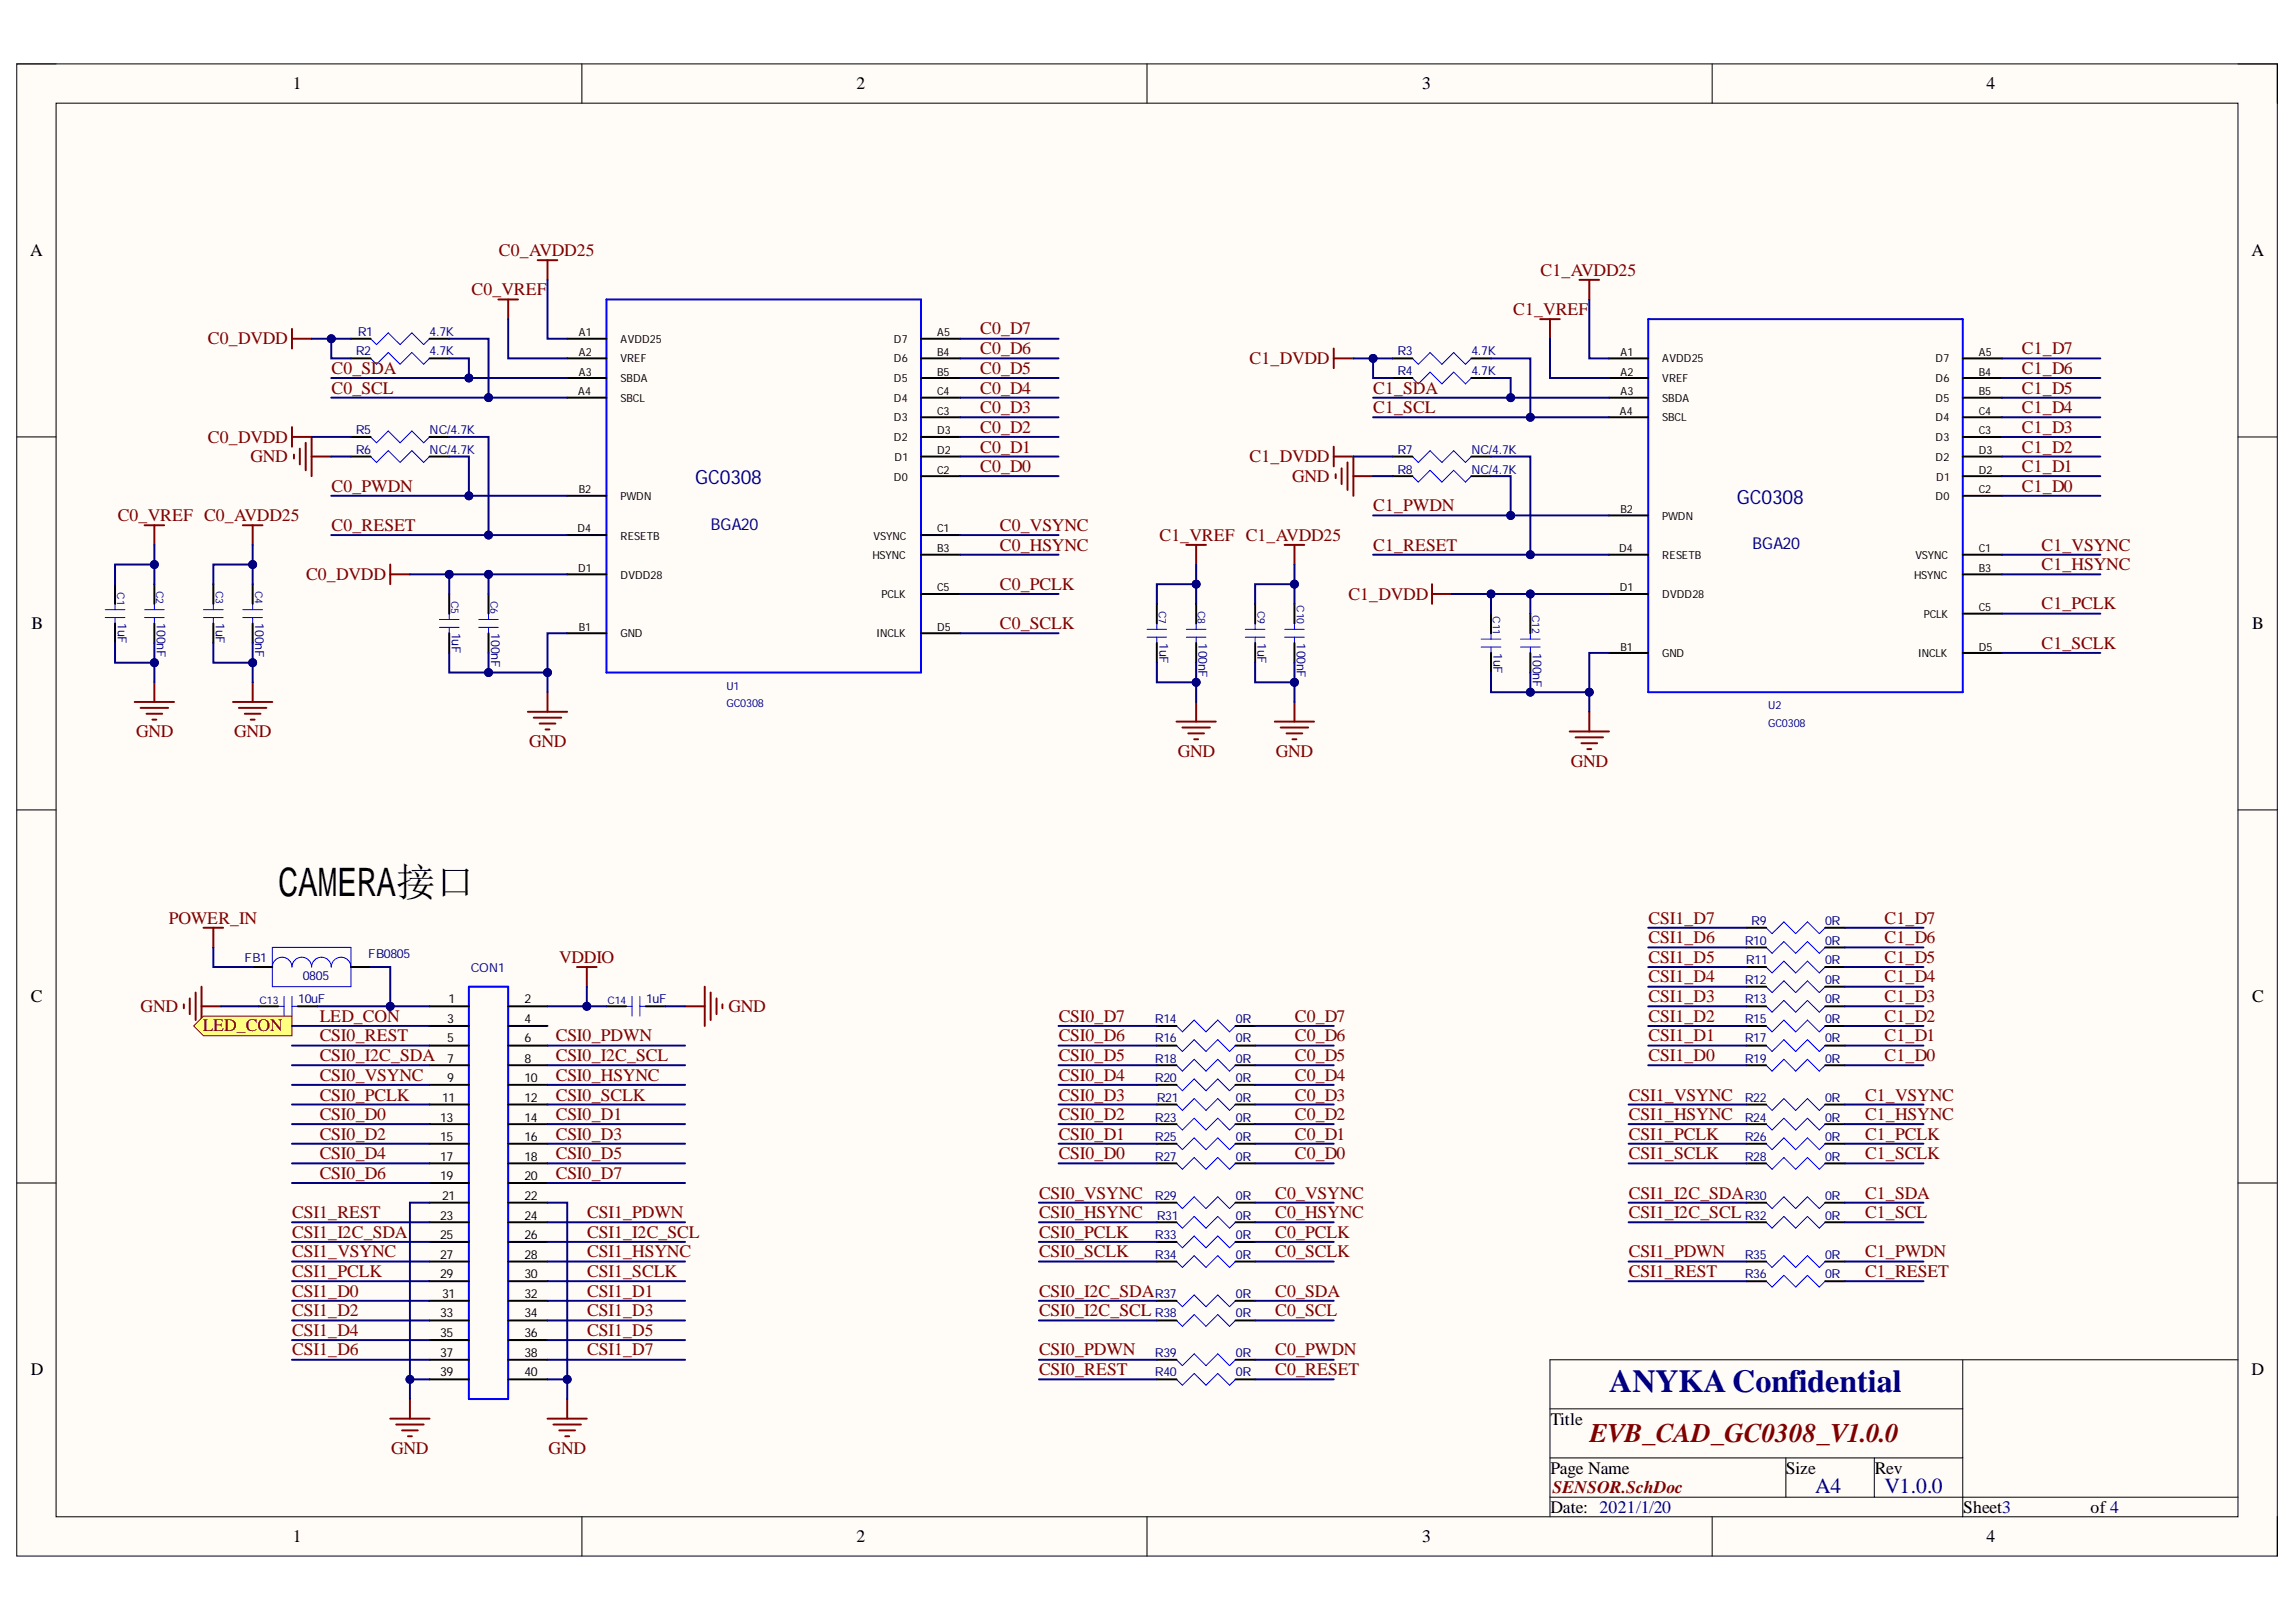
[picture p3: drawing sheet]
<svg xmlns="http://www.w3.org/2000/svg" width="297mm" height="210mm" viewBox="0 0 297 210" stroke-linecap="round" stroke-linejoin="round" font-family="sans-serif">
<defs><g id="words">
<text font-size="5.1" x="36" y="116">CAMERA接口</text>
<text font-size="4.1" fill="#000080" x="208.2" y="180.1">ANYKA Confidential</text>
<text font-size="3.5" fill="#800000" x="205.7" y="186.6">EVB_CAD_GC0308_V1.0.0</text>
<g font-size="2.8" fill="#000080">
<text x="234.9" y="193.1">A4</text>
<text x="243.8" y="193.1">V1.0.0</text>
</g>
<g font-size="2.5" fill="#000080">
<text x="89.9" y="62.6">GC0308</text>
<text x="224.7" y="65.2">GC0308</text>
</g>
<g font-size="2.3">
<text x="37.9" y="11.6">1</text>
<text x="110.8" y="11.6">2</text>
<text x="184" y="11.6">3</text>
<text x="257" y="11.6">4</text>
<text x="3.9" y="33.1">A</text>
<text x="291.3" y="33.1">A</text>
<text x="4.1" y="81.4">B</text>
<text x="291.4" y="81.4">B</text>
<text x="4" y="129.7">C</text>
<text x="291.4" y="129.7">C</text>
<text x="4" y="177.9">D</text>
<text x="291.3" y="177.9">D</text>
<text x="200.6" y="184.4">Title</text>
<text x="200.6" y="190.7">Page Name</text>
<text x="231" y="190.7">Size</text>
<text x="242.5" y="190.7">Rev</text>
<text x="200.6" y="195.8">Date: 2021/1/20</text>
<text x="254" y="195.8">Sheet3</text>
<text x="270.5" y="195.8">of 4</text>
<text x="37.9" y="199.6">1</text>
<text x="110.8" y="199.6">2</text>
<text x="184" y="199.6">3</text>
<text x="257" y="199.6">4</text>
</g>
<g font-size="2.3" fill="#800000">
<text x="64.5" y="33.1">C0_AVDD25</text>
<text x="199.3" y="35.7">C1_AVDD25</text>
<text x="61" y="38.2">C0_VREF</text>
<text x="195.8" y="40.7">C1_VREF</text>
<text x="26.9" y="44.5">C0_DVDD</text>
<text x="126.8" y="43.3">C0_D7</text>
<text x="126.8" y="45.8">C0_D6</text>
<text x="161.7" y="47.1">C1_DVDD</text>
<text x="261.6" y="45.8">C1_D7</text>
<text x="42.9" y="51">C0_SCL</text>
<text x="42.9" y="48.3">C0_SDA</text>
<text x="126.8" y="48.3">C0_D5</text>
<text x="126.8" y="51">C0_D4</text>
<text x="126.8" y="53.5">C0_D3</text>
<text x="177.7" y="53.5">C1_SCL</text>
<text x="177.7" y="51">C1_SDA</text>
<text x="261.6" y="48.3">C1_D6</text>
<text x="261.6" y="51">C1_D5</text>
<text x="261.6" y="53.5">C1_D4</text>
<text x="26.9" y="57.3">C0_DVDD</text>
<text x="32.4" y="59.8">GND</text>
<text x="126.8" y="56">C0_D2</text>
<text x="126.8" y="58.6">C0_D1</text>
<text x="161.7" y="59.8">C1_DVDD</text>
<text x="261.6" y="56">C1_D3</text>
<text x="261.6" y="58.6">C1_D2</text>
<text x="42.9" y="63.6">C0_PWDN</text>
<text x="126.8" y="61.1">C0_D0</text>
<text x="167.2" y="62.4">GND</text>
<text x="261.6" y="61.1">C1_D1</text>
<text x="261.6" y="63.6">C1_D0</text>
<text x="15.2" y="67.5">C0_VREF C0_AVDD25</text>
<text x="42.9" y="68.7">C0_RESET</text>
<text x="129.4" y="68.7">C0_VSYNC</text>
<text x="129.4" y="71.3">C0_HSYNC</text>
<text x="150" y="70">C1_VREF C1_AVDD25</text>
<text x="177.7" y="66.2">C1_PWDN</text>
<text x="177.7" y="71.3">C1_RESET</text>
<text x="264.1" y="71.3">C1_VSYNC</text>
<text x="39.6" y="75.1">C0_DVDD</text>
<text x="129.4" y="76.3">C0_PCLK</text>
<text x="174.4" y="77.6">C1_DVDD</text>
<text x="264.1" y="73.8">C1_HSYNC</text>
<text x="129.4" y="81.4">C0_SCLK</text>
<text x="264.1" y="78.9">C1_PCLK</text>
<text x="264.1" y="83.9">C1_SCLK</text>
<text x="17.6" y="95.4">GND</text>
<text x="30.3" y="95.4">GND</text>
<text x="68.4" y="96.7">GND</text>
<text x="152.4" y="98">GND</text>
<text x="165.1" y="98">GND</text>
<text x="203.2" y="99.2">GND</text>
<text x="21.8" y="119.5">POWER_IN</text>
<text x="213.3" y="119.5">CSI1_D7</text>
<text x="243.8" y="119.5">C1_D7</text>
<text x="72.3" y="124.6">VDDIO</text>
<text x="213.3" y="122.1">CSI1_D6</text>
<text x="213.3" y="124.6">CSI1_D5</text>
<text x="243.8" y="124.6">C1_D5</text>
<text x="243.8" y="122.1">C1_D6</text>
<text x="18.2" y="130.9">GND</text>
<text x="94.2" y="130.9">GND</text>
<text x="213.3" y="127.1">CSI1_D4</text>
<text x="213.3" y="129.7">CSI1_D3</text>
<text x="243.8" y="129.7">C1_D3</text>
<text x="243.8" y="127.1">C1_D4</text>
<text x="26.2" y="133.5">LED_CON</text>
<text x="41.4" y="132.2">LED_CON</text>
<text x="41.4" y="137.4">CSI0_I2C_SDA</text>
<text x="41.4" y="134.7">CSI0_REST</text>
<text x="71.9" y="134.7">CSI0_PDWN</text>
<text x="71.9" y="137.4">CSI0_I2C_SCL</text>
<text x="137" y="132.2">CSI0_D7</text>
<text x="137" y="134.7">CSI0_D6</text>
<text x="137" y="137.4">CSI0_D5</text>
<text x="167.5" y="137.4">C0_D5</text>
<text x="167.5" y="134.7">C0_D6</text>
<text x="167.5" y="132.2">C0_D7</text>
<text x="213.3" y="132.2">CSI1_D2</text>
<text x="213.3" y="134.7">CSI1_D1</text>
<text x="213.3" y="137.4">CSI1_D0</text>
<text x="243.8" y="137.4">C1_D0</text>
<text x="243.8" y="134.7">C1_D1</text>
<text x="243.8" y="132.2">C1_D2</text>
<text x="41.4" y="139.9">CSI0_VSYNC</text>
<text x="41.4" y="142.4">CSI0_PCLK</text>
<text x="71.9" y="139.9">CSI0_HSYNC</text>
<text x="71.9" y="142.4">CSI0_SCLK</text>
<text x="137" y="139.9">CSI0_D4</text>
<text x="137" y="142.4">CSI0_D3</text>
<text x="167.5" y="142.4">C0_D3</text>
<text x="167.5" y="139.9">C0_D4</text>
<text x="210.7" y="142.4">CSI1_VSYNC</text>
<text x="241.3" y="142.4">C1_VSYNC</text>
<text x="41.4" y="145">CSI0_D0</text>
<text x="41.4" y="147.5">CSI0_D2</text>
<text x="71.9" y="145">CSI0_D1</text>
<text x="71.9" y="147.5">CSI0_D3</text>
<text x="137" y="145">CSI0_D2</text>
<text x="137" y="147.5">CSI0_D1</text>
<text x="167.5" y="147.5">C0_D1</text>
<text x="167.5" y="145">C0_D2</text>
<text x="210.7" y="145">CSI1_HSYNC</text>
<text x="210.7" y="147.5">CSI1_PCLK</text>
<text x="241.3" y="145">C1_HSYNC</text>
<text x="241.3" y="147.5">C1_PCLK</text>
<text x="41.4" y="150">CSI0_D4</text>
<text x="41.4" y="152.6">CSI0_D6</text>
<text x="71.9" y="150">CSI0_D5</text>
<text x="71.9" y="152.6">CSI0_D7</text>
<text x="134.4" y="155.1">CSI0_VSYNC</text>
<text x="137" y="150">CSI0_D0</text>
<text x="165" y="155.1">C0_VSYNC</text>
<text x="167.5" y="150">C0_D0</text>
<text x="210.7" y="150">CSI1_SCLK</text>
<text x="210.7" y="155.1">CSI1_I2C_SDA</text>
<text x="241.3" y="150">C1_SCLK</text>
<text x="241.3" y="155.1">C1_SDA</text>
<text x="37.8" y="157.6">CSI1_REST</text>
<text x="37.8" y="160.2">CSI1_I2C_SDA</text>
<text x="76" y="157.6">CSI1_PDWN</text>
<text x="76" y="160.2">CSI1_I2C_SCL</text>
<text x="134.4" y="157.6">CSI0_HSYNC</text>
<text x="134.4" y="160.2">CSI0_PCLK</text>
<text x="165" y="157.6">C0_HSYNC</text>
<text x="165" y="160.2">C0_PCLK</text>
<text x="210.7" y="157.6">CSI1_I2C_SCL</text>
<text x="241.3" y="157.6">C1_SCL</text>
<text x="37.8" y="162.7">CSI1_VSYNC</text>
<text x="37.8" y="165.3">CSI1_PCLK</text>
<text x="37.8" y="167.8">CSI1_D0</text>
<text x="76" y="162.7">CSI1_HSYNC</text>
<text x="76" y="165.3">CSI1_SCLK</text>
<text x="76" y="167.8">CSI1_D1</text>
<text x="134.4" y="162.7">CSI0_SCLK</text>
<text x="134.4" y="167.8">CSI0_I2C_SDA</text>
<text x="165" y="162.7">C0_SCLK</text>
<text x="165" y="167.8">C0_SDA</text>
<text x="210.7" y="162.7">CSI1_PDWN</text>
<text x="210.7" y="165.3">CSI1_REST</text>
<text x="241.3" y="162.7">C1_PWDN</text>
<text x="241.3" y="165.3">C1_RESET</text>
<text x="37.8" y="170.3">CSI1_D2</text>
<text x="37.8" y="172.9">CSI1_D4</text>
<text x="76" y="170.3">CSI1_D3</text>
<text x="76" y="172.9">CSI1_D5</text>
<text x="134.4" y="170.3">CSI0_I2C_SCL</text>
<text x="165" y="170.3">C0_SCL</text>
<text x="37.8" y="175.4">CSI1_D6</text>
<text x="76" y="175.4">CSI1_D7</text>
<text x="134.4" y="175.4">CSI0_PDWN</text>
<text x="134.4" y="177.9">CSI0_REST</text>
<text x="165" y="175.4">C0_PWDN</text>
<text x="165" y="177.9">C0_RESET</text>
<text x="50.6" y="188.2">GND</text>
<text x="71" y="188.2">GND</text>
<text x="200.8" y="193.2">SENSOR.SchDoc</text>
</g>
<g font-size="2.1" fill="#000080">
<text x="92" y="68.6">BGA20</text>
<text x="226.7" y="71.1">BGA20</text>
</g>
<g font-size="1.6" fill="#000080">
<text x="46" y="46">R2</text>
<text x="46.3" y="43.4">R1</text>
<text x="55.6" y="43.4">4.7K</text>
<text x="55.6" y="46">4.7K</text>
<text x="180.8" y="46">R3</text>
<text x="190.4" y="46">4.7K</text>
<text x="180.8" y="48.5">R4</text>
<text x="190.4" y="48.5">4.7K</text>
<text x="46" y="58.7">R6</text>
<text x="46" y="56.2">R5</text>
<text x="55.6" y="58.7">NC/4.7K</text>
<text x="55.6" y="56.2">NC/4.7K</text>
<text x="180.8" y="58.7">R7</text>
<text x="190.4" y="58.7">NC/4.7K</text>
<text x="180.8" y="61.3">R8</text>
<text x="190.4" y="61.3">NC/4.7K</text>
<text x="15.2" y="80.6" transform="rotate(90 15.2 80.6)">1uF</text>
<text x="20.3" y="80.6" transform="rotate(90 20.3 80.6)">100nF</text>
<text x="27.9" y="80.6" transform="rotate(90 27.9 80.6)">1uF</text>
<text x="33" y="80.6" transform="rotate(90 33 80.6)">100nF</text>
<text x="58.5" y="81.9" transform="rotate(90 58.5 81.9)">1uF</text>
<text x="63.5" y="81.9" transform="rotate(90 63.5 81.9)">100nF</text>
<text x="150" y="83.3" transform="rotate(90 150 83.3)">1uF</text>
<text x="155.1" y="83.3" transform="rotate(90 155.1 83.3)">100nF</text>
<text x="162.7" y="83.3" transform="rotate(90 162.7 83.3)">1uF</text>
<text x="167.8" y="83.3" transform="rotate(90 167.8 83.3)">100nF</text>
<text x="193.2" y="84.5" transform="rotate(90 193.2 84.5)">1uF</text>
<text x="198.3" y="84.5" transform="rotate(90 198.3 84.5)">100nF</text>
<text x="226.6" y="119.7">R9</text>
<text x="236.1" y="119.7">0R</text>
<text x="31.6" y="124.5">FB1</text>
<text x="47.6" y="124">FB0805</text>
<text x="60.9" y="125.8">CON1</text>
<text x="225.7" y="122.2">R10</text>
<text x="225.9" y="124.8">R11</text>
<text x="236.1" y="122.2">0R</text>
<text x="236.1" y="124.8">0R</text>
<text x="38.6" y="129.8">10uF</text>
<text x="39.2" y="126.8">0805</text>
<text x="83.6" y="129.8">1uF</text>
<text x="225.7" y="127.3">R12</text>
<text x="225.7" y="129.8">R13</text>
<text x="236.1" y="127.3">0R</text>
<text x="236.1" y="129.8">0R</text>
<text x="149.4" y="132.4">R14</text>
<text x="149.4" y="134.9">R16</text>
<text x="149.4" y="137.5">R18</text>
<text x="159.9" y="132.4">0R</text>
<text x="159.9" y="134.9">0R</text>
<text x="159.9" y="137.5">0R</text>
<text x="225.7" y="132.4">R15</text>
<text x="225.7" y="134.9">R17</text>
<text x="225.7" y="137.5">R19</text>
<text x="236.1" y="132.4">0R</text>
<text x="236.1" y="134.9">0R</text>
<text x="236.1" y="137.5">0R</text>
<text x="149.4" y="140.1">R20</text>
<text x="149.7" y="142.6">R21</text>
<text x="159.9" y="140.1">0R</text>
<text x="159.9" y="142.6">0R</text>
<text x="225.7" y="142.6">R22</text>
<text x="236.1" y="142.6">0R</text>
<text x="149.4" y="145.1">R23</text>
<text x="149.4" y="147.7">R25</text>
<text x="159.9" y="145.1">0R</text>
<text x="159.9" y="147.7">0R</text>
<text x="225.7" y="145.1">R24</text>
<text x="225.7" y="147.7">R26</text>
<text x="236.1" y="145.1">0R</text>
<text x="236.1" y="147.7">0R</text>
<text x="149.4" y="150.2">R27</text>
<text x="149.4" y="155.3">R29</text>
<text x="159.9" y="150.2">0R</text>
<text x="159.9" y="155.3">0R</text>
<text x="225.7" y="150.2">R28</text>
<text x="225.7" y="155.3">R30</text>
<text x="236.1" y="150.2">0R</text>
<text x="236.1" y="155.3">0R</text>
<text x="149.4" y="160.4">R33</text>
<text x="149.7" y="157.8">R31</text>
<text x="159.9" y="157.8">0R</text>
<text x="159.9" y="160.4">0R</text>
<text x="225.7" y="157.8">R32</text>
<text x="236.1" y="157.8">0R</text>
<text x="149.4" y="162.9">R34</text>
<text x="149.4" y="168">R37</text>
<text x="159.9" y="162.9">0R</text>
<text x="159.9" y="168">0R</text>
<text x="225.7" y="162.9">R35</text>
<text x="225.7" y="165.4">R36</text>
<text x="236.1" y="162.9">0R</text>
<text x="236.1" y="165.4">0R</text>
<text x="149.4" y="170.5">R38</text>
<text x="159.9" y="170.5">0R</text>
<text x="149.4" y="175.6">R39</text>
<text x="149.4" y="178.1">R40</text>
<text x="159.9" y="175.6">0R</text>
<text x="159.9" y="178.1">0R</text>
</g>
<g font-size="1.6">
<text x="58" y="129.8">1</text>
<text x="67.8" y="129.8">2</text>
<text x="57.9" y="132.4">3</text>
<text x="57.9" y="134.9">5</text>
<text x="57.9" y="137.5">7</text>
<text x="67.8" y="132.4">4</text>
<text x="67.8" y="134.9">6</text>
<text x="67.8" y="137.5">8</text>
<text x="57.2" y="142.6">11</text>
<text x="57.9" y="140.1">9</text>
<text x="67.8" y="140.1">10</text>
<text x="67.8" y="142.6">12</text>
<text x="56.9" y="145.1">13</text>
<text x="56.9" y="147.7">15</text>
<text x="67.8" y="145.1">14</text>
<text x="67.8" y="147.7">16</text>
<text x="56.9" y="150.2">17</text>
<text x="56.9" y="152.7">19</text>
<text x="57.2" y="155.3">21</text>
<text x="67.8" y="150.2">18</text>
<text x="67.8" y="152.7">20</text>
<text x="67.8" y="155.3">22</text>
<text x="56.9" y="157.8">23</text>
<text x="56.9" y="160.4">25</text>
<text x="67.8" y="157.8">24</text>
<text x="67.8" y="160.4">26</text>
<text x="56.9" y="162.9">27</text>
<text x="56.9" y="165.4">29</text>
<text x="57.2" y="168">31</text>
<text x="67.8" y="162.9">28</text>
<text x="67.8" y="165.4">30</text>
<text x="67.8" y="168">32</text>
<text x="56.9" y="170.5">33</text>
<text x="56.9" y="173">35</text>
<text x="67.8" y="170.5">34</text>
<text x="67.8" y="173">36</text>
<text x="56.9" y="175.6">37</text>
<text x="56.9" y="178.1">39</text>
<text x="67.8" y="175.6">38</text>
<text x="67.8" y="178.1">40</text>
</g>
<g font-size="1.4">
<text x="74.9" y="43.5">A1</text>
<text x="74.9" y="46.1">A2</text>
<text x="80.3" y="44.4">AVDD25</text>
<text x="80.3" y="46.9">VREF</text>
<text x="115.6" y="44.4">D7</text>
<text x="115.6" y="46.9">D6</text>
<text x="121.2" y="43.5">A5</text>
<text x="121.2" y="46.1">B4</text>
<text x="209.6" y="46.1">A1</text>
<text x="215.1" y="46.9">AVDD25</text>
<text x="250.4" y="46.9">D7</text>
<text x="256" y="46.1">A5</text>
<text x="74.8" y="51.1">A4</text>
<text x="74.9" y="48.6">A3</text>
<text x="80.3" y="49.4">SBDA</text>
<text x="80.3" y="52">SBCL</text>
<text x="115.6" y="49.4">D5</text>
<text x="115.6" y="52">D4</text>
<text x="121.2" y="48.6">B5</text>
<text x="121.2" y="53.7">C3</text>
<text x="121.2" y="51.1">C4</text>
<text x="209.6" y="53.7">A4</text>
<text x="209.6" y="48.6">A2</text>
<text x="209.6" y="51.1">A3</text>
<text x="215.1" y="49.4">VREF</text>
<text x="215.1" y="52">SBDA</text>
<text x="250.4" y="49.4">D6</text>
<text x="250.4" y="52">D5</text>
<text x="256" y="48.6">B4</text>
<text x="256" y="51.1">B5</text>
<text x="256" y="53.7">C4</text>
<text x="115.6" y="54.5">D3</text>
<text x="115.6" y="57.1">D2</text>
<text x="115.7" y="59.7">D1</text>
<text x="121.2" y="58.7">D2</text>
<text x="121.2" y="56.2">D3</text>
<text x="215.1" y="54.5">SBCL</text>
<text x="250.4" y="57.1">D3</text>
<text x="250.4" y="54.5">D4</text>
<text x="250.4" y="59.7">D2</text>
<text x="256" y="56.2">C3</text>
<text x="256" y="58.7">D3</text>
<text x="74.9" y="63.8">B2</text>
<text x="80.3" y="64.7">PWDN</text>
<text x="115.6" y="62.2">D0</text>
<text x="121.2" y="61.3">C2</text>
<text x="250.4" y="64.7">D0</text>
<text x="250.5" y="62.2">D1</text>
<text x="256" y="63.8">C2</text>
<text x="256" y="61.3">D2</text>
<text x="74.7" y="68.9">D4</text>
<text x="80.3" y="69.8">RESETB</text>
<text x="113" y="69.8">VSYNC</text>
<text x="121.2" y="71.4">B3</text>
<text x="121.2" y="68.9">C1</text>
<text x="209.5" y="71.4">D4</text>
<text x="209.6" y="66.4">B2</text>
<text x="215.1" y="67.3">PWDN</text>
<text x="256" y="71.4">C1</text>
<text x="74.8" y="74">D1</text>
<text x="80.3" y="74.9">DVDD28</text>
<text x="112.9" y="72.4">HSYNC</text>
<text x="114" y="77.4">PCLK</text>
<text x="121.2" y="76.5">C5</text>
<text x="209.6" y="76.5">D1</text>
<text x="215.1" y="77.4">DVDD28</text>
<text x="215.1" y="72.4">RESETB</text>
<text x="247.6" y="74.9">HSYNC</text>
<text x="247.8" y="72.4">VSYNC</text>
<text x="256" y="74">B3</text>
<text x="74.9" y="81.7">B1</text>
<text x="80.3" y="82.5">GND</text>
<text x="113.4" y="82.5">INCLK</text>
<text x="121.2" y="81.7">D5</text>
<text x="248.9" y="80">PCLK</text>
<text x="256" y="79">C5</text>
<text x="209.6" y="84.2">B1</text>
<text x="215.1" y="85">GND</text>
<text x="248.1" y="85">INCLK</text>
<text x="256" y="84.2">D5</text>
</g>
<g font-size="1.4" fill="#000080">
<text x="15.1" y="76.7" transform="rotate(90 15.1 76.7)">C1</text>
<text x="20.2" y="76.5" transform="rotate(90 20.2 76.5)">C2</text>
<text x="27.9" y="76.5" transform="rotate(90 27.9 76.5)">C3</text>
<text x="33" y="76.5" transform="rotate(90 33 76.5)">C4</text>
<text x="58.4" y="77.8" transform="rotate(90 58.4 77.8)">C5</text>
<text x="63.5" y="77.8" transform="rotate(90 63.5 77.8)">C6</text>
<text x="149.9" y="79" transform="rotate(90 149.9 79)">C7</text>
<text x="155" y="79" transform="rotate(90 155 79)">C8</text>
<text x="162.7" y="79" transform="rotate(90 162.7 79)">C9</text>
<text x="167.8" y="78.3" transform="rotate(90 167.8 78.3)">C10</text>
<text x="193.1" y="79.7" transform="rotate(90 193.1 79.7)">C11</text>
<text x="198.2" y="79.5" transform="rotate(90 198.2 79.5)">C12</text>
<text x="94" y="89.3">U1</text>
<text x="94" y="91.5">GC0308</text>
<text x="228.8" y="91.8">U2</text>
<text x="228.8" y="94.1">GC0308</text>
<text x="33.6" y="129.9">C13</text>
<text x="78.6" y="129.9">C14</text>
</g>
</g></defs>
<path d="M2.2 8.3h292.4v193.1h-292.4z" fill-rule="evenodd" fill="#fffcf8"/>
<path d="M2.2 8.3h292.4v193.1h-292.4z" fill="none" stroke="#000" stroke-width=".13"/>
<path d="M7.3 13.4h282.2v182.9h-282.2z" fill-rule="evenodd" fill="#fffcf8"/>
<g fill="none" stroke="#000" stroke-width=".13">
<path d="M2.2 8.3h5.1M7.3 13.4h282.2v182.9h-282.2zM75.3 8.3v5M148.4 8.3v5M221.5 8.3v5.1M289.5 8.3h5.1v5.1M2.2 56.5h5.1M289.5 56.5h5.1M2.2 104.8h5.1M289.5 104.8h5.1M2.2 153.1h5.1M289.5 153.1h5.1"/>
<path d="M253.9 176v20.3M289.5 176h-89v20.3M75.3 196.3v5.1M148.4 196.3v5.1M200.5 182.3h53.4M200.5 193.8h89M200.5 188.7h53.4M221.5 196.3v5.1M231 188.7v5.1M242.5 188.7v5.1M294.6 196.3v5.1"/>
</g>
<path d="M60.7 127.7h5v53.4h-5z" fill="none" stroke="#00f" stroke-width=".25"/>
<g fill="none" stroke="#000" stroke-width=".25">
<path d="M45.4 59.1h2.5M45.4 46.4h2.5M45.4 56.5h2.5M45.4 43.8h2.5M55.6 59.1h2.5M55.6 46.4h2.5M55.6 56.5h2.5M55.6 43.8h2.5M180.2 59.1h2.5M180.2 46.4h2.5M180.2 48.9h2.5M190.4 59.1h2.5"/>
<path d="M190.4 46.4h2.5M190.4 48.9h2.5M14.9 75.6v2.5M20 75.6v2.5M27.6 75.6v2.5M32.7 75.6v2.5M58.1 76.9v2.5M63.2 76.9v2.5M149.7 78.1v2.6M154.7 78.1v2.6M162.4 78.1v2.6M167.5 78.1v2.6"/>
<path d="M180.2 61.6h2.5M190.4 61.6h2.5M192.9 79.4v2.5M198 79.4v2.5M14.9 80.7v2.5M20 80.7v2.5M27.6 80.7v2.5M32.7 80.7v2.5M58.1 81.9v2.6M63.2 81.9v2.6M149.7 83.2v2.6M154.7 83.2v2.6"/>
<path d="M162.4 83.2v2.6M167.5 83.2v2.6M192.9 84.5v2.5M198 84.5v2.5M32.7 125.1h2.5M33.4 130.2h2.6M38.5 130.2h2.6M45.4 125.1h2.5M55.6 130.2h5.1M55.6 132.8h5.1M55.6 135.3h5.1M55.6 137.9h5.1"/>
<path d="M65.7 130.2h5.1M65.7 132.8h5.1M65.7 135.3h5.1M65.7 137.9h5.1M78.5 130.2h2.5M83.5 130.2h2.6M149.7 132.8h2.5M149.7 135.3h2.5M149.7 137.9h2.5M159.8 132.8h2.6M159.8 135.3h2.6M159.8 137.9h2.6"/>
<path d="M226 130.2h2.5M226 132.8h2.5M226 135.3h2.5M226 137.9h2.5M226 125.1h2.5M226 120.1h2.5M226 122.6h2.5M226 127.7h2.5M236.1 130.2h2.6M236.1 132.8h2.6M236.1 135.3h2.6M236.1 137.9h2.6"/>
<path d="M236.1 125.1h2.6M236.1 120.1h2.6M236.1 122.6h2.6M236.1 127.7h2.6M55.6 140.4h5.1M55.6 142.9h5.1M55.6 145.5h5.1M55.6 148h5.1M55.6 150.6h5.1M55.6 153.1h5.1M55.6 155.6h5.1M55.6 158.2h5.1"/>
<path d="M65.7 140.4h5.1M65.7 142.9h5.1M65.7 145.5h5.1M65.7 148h5.1M65.7 150.6h5.1M65.7 153.1h5.1M65.7 155.6h5.1M65.7 158.2h5.1M149.7 140.4h2.5M149.7 142.9h2.5M149.7 145.5h2.5M149.7 148h2.5"/>
<path d="M149.7 150.6h2.5M149.7 155.6h2.5M149.7 158.2h2.5M159.8 140.4h2.6M159.8 142.9h2.6M159.8 145.5h2.6M159.8 148h2.6M159.8 150.6h2.6M159.8 155.6h2.6M159.8 158.2h2.6M226 142.9h2.5M226 145.5h2.5"/>
<path d="M226 148h2.5M226 150.6h2.5M226 155.6h2.5M226 158.2h2.5M236.1 142.9h2.6M236.1 145.5h2.6M236.1 148h2.6M236.1 150.6h2.6M236.1 155.6h2.6M236.1 158.2h2.6M55.6 160.7h5.1M55.6 163.3h5.1"/>
<path d="M55.6 165.8h5.1M55.6 168.3h5.1M55.6 170.9h5.1M55.6 173.4h5.1M55.6 176h5.1M55.6 178.5h5.1M65.7 160.7h5.1M65.7 163.3h5.1M65.7 165.8h5.1M65.7 168.3h5.1M65.7 170.9h5.1M65.7 173.4h5.1"/>
<path d="M65.7 176h5.1M65.7 178.5h5.1M149.7 160.7h2.5M149.7 163.3h2.5M149.7 168.3h2.5M149.7 170.9h2.5M149.7 176h2.5M149.7 178.5h2.5M159.8 160.7h2.6M159.8 163.3h2.6M159.8 168.3h2.6M159.8 170.9h2.6"/>
<path d="M159.8 176h2.6M159.8 178.5h2.6M226 163.3h2.5M226 165.8h2.5M236.1 163.3h2.6M236.1 165.8h2.6"/>
</g>
<g fill="none" stroke="#00f" stroke-width=".13">
<path d="M47.9 59.1l.8 .7 1.5-1.5 1.6 1.5 1.5-1.5 1.5 1.5 .8-.7M47.9 56.5l.8 .8 1.5-1.5 1.6 1.5 1.5-1.5 1.5 1.5 .8-.8M47.9 43.8l.8 .8 1.5-1.5 1.6 1.5 1.5-1.5 1.5 1.5 .8-.8M47.9 46.4l.8 .7 1.5-1.5 1.6 1.5 1.5-1.5 1.5 1.5 .8-.7M182.7 59.1l.8 .7 1.5-1.5 1.5 1.5 1.6-1.5 1.5 1.5 .8-.7M182.7 46.4l.8 .7 1.5-1.5 1.5 1.5 1.6-1.5 1.5 1.5 .8-.7M182.7 48.9l.8 .8 1.5-1.5 1.5 1.5 1.6-1.5 1.5 1.5 .8-.8M13.6 78.9h2.6M13.6 79.9h2.6M14.9 78.1v.8M14.9 79.9v.8M18.7 78.9h2.5"/>
<path d="M18.7 79.9h2.5M20 78.1v.8M20 79.9v.8M26.3 78.9h2.6M26.3 79.9h2.6M27.6 78.1v.8M27.6 79.9v.8M31.4 78.9h2.6M31.4 79.9h2.6M32.7 78.1v.8M32.7 79.9v.8M58.1 79.4v.8"/>
<path d="M63.2 79.4v.8M182.7 61.6l.8 .8 1.5-1.5 1.5 1.5 1.6-1.5 1.5 1.5 .8-.8M56.8 80.2h2.6M56.8 81.2h2.6M58.1 81.2v.7M61.9 80.2h2.6M61.9 81.2h2.6M63.2 81.2v.7M148.4 81.4h2.5M148.4 82.5h2.5M149.7 80.7v.7M149.7 82.5v.7"/>
<path d="M153.5 81.4h2.5M153.5 82.5h2.5M154.7 80.7v.7M154.7 82.5v.7M161.1 81.4h2.5M161.1 82.5h2.5M162.4 80.7v.7M162.4 82.5v.7M166.2 81.4h2.5M166.2 82.5h2.5M167.5 80.7v.7M167.5 82.5v.7"/>
<path d="M191.6 82.7h2.6M191.6 83.7h2.6M192.9 81.9v.8M192.9 83.7v.8M196.7 82.7h2.6M196.7 83.7h2.6M198 81.9v.8M198 83.7v.8M35.2 125.1a1.27 1.27 0 0 1 1.3-1.2 1.27 1.27 0 0 1 1.3 1.2 1.27 1.27 0 0 1 1.2-1.2 1.27 1.27 0 0 1 1.3 1.2 1.27 1.27 0 0 1 1.3-1.2 1.27 1.27 0 0 1 1.3 1.2 1.27 1.27 0 0 1 1.2-1.2 1.27 1.27 0 0 1 1.3 1.2M35.2 122.6h10.2v5.1h-10.2zM36 130.2h.8M36.8 129v2.5"/>
<path d="M37.8 130.2h.7M37.8 129v2.5M81 130.2h.8M81.8 129v2.5M82.8 130.2h.7M82.8 129v2.5M152.2 132.8l.8 .7 1.5-1.5 1.5 1.5 1.5-1.5 1.6 1.5 .7-.7M152.2 135.3l.8 .8 1.5-1.6 1.5 1.6 1.5-1.6 1.6 1.6 .7-.8M152.2 137.9l.8 .7 1.5-1.5 1.5 1.5 1.5-1.5 1.6 1.5 .7-.7M228.5 120.1l.8 .7 1.5-1.5 1.5 1.5 1.5-1.5 1.6 1.5 .7-.7M228.5 122.6l.8 .8 1.5-1.6 1.5 1.6 1.5-1.6 1.6 1.6 .7-.8M228.5 125.1l.8 .8 1.5-1.5 1.5 1.5 1.5-1.5 1.6 1.5 .7-.8"/>
<path d="M228.5 127.7l.8 .8 1.5-1.6 1.5 1.6 1.5-1.6 1.6 1.6 .7-.8M228.5 130.2l.8 .8 1.5-1.5 1.5 1.5 1.5-1.5 1.6 1.5 .7-.8M228.5 132.8l.8 .7 1.5-1.5 1.5 1.5 1.5-1.5 1.6 1.5 .7-.7M228.5 135.3l.8 .8 1.5-1.6 1.5 1.6 1.5-1.6 1.6 1.6 .7-.8M228.5 137.9l.8 .7 1.5-1.5 1.5 1.5 1.5-1.5 1.6 1.5 .7-.7M152.2 140.4l.8 .8 1.5-1.6 1.5 1.6 1.5-1.6 1.6 1.6 .7-.8M152.2 142.9l.8 .8 1.5-1.5 1.5 1.5 1.5-1.5 1.6 1.5 .7-.8M152.2 145.5l.8 .7 1.5-1.5 1.5 1.5 1.5-1.5 1.6 1.5 .7-.7M152.2 148l.8 .8 1.5-1.6 1.5 1.6 1.5-1.6 1.6 1.6 .7-.8M152.2 150.6l.8 .7 1.5-1.5 1.5 1.5 1.5-1.5 1.6 1.5 .7-.7M152.2 155.6l.8 .8 1.5-1.5 1.5 1.5 1.5-1.5 1.6 1.5 .7-.8M152.2 158.2l.8 .7 1.5-1.5 1.5 1.5 1.5-1.5 1.6 1.5 .7-.7"/>
<path d="M228.5 142.9l.8 .8 1.5-1.5 1.5 1.5 1.5-1.5 1.6 1.5 .7-.8M228.5 145.5l.8 .7 1.5-1.5 1.5 1.5 1.5-1.5 1.6 1.5 .7-.7M228.5 148l.8 .8 1.5-1.6 1.5 1.6 1.5-1.6 1.6 1.6 .7-.8M228.5 150.6l.8 .7 1.5-1.5 1.5 1.5 1.5-1.5 1.6 1.5 .7-.7M228.5 155.6l.8 .8 1.5-1.5 1.5 1.5 1.5-1.5 1.6 1.5 .7-.8M228.5 158.2l.8 .7 1.5-1.5 1.5 1.5 1.5-1.5 1.6 1.5 .7-.7M152.2 160.7l.8 .8 1.5-1.5 1.5 1.5 1.5-1.5 1.6 1.5 .7-.8M152.2 163.3l.8 .7 1.5-1.5 1.5 1.5 1.5-1.5 1.6 1.5 .7-.7M152.2 168.3l.8 .8 1.5-1.5 1.5 1.5 1.5-1.5 1.6 1.5 .7-.8M152.2 170.9l.8 .7 1.5-1.5 1.5 1.5 1.5-1.5 1.6 1.5 .7-.7M152.2 176l.8 .7 1.5-1.5 1.5 1.5 1.5-1.5 1.6 1.5 .7-.7M152.2 178.5l.8 .8 1.5-1.6 1.5 1.6 1.5-1.6 1.6 1.6 .7-.8"/>
<path d="M228.5 163.3l.8 .7 1.5-1.5 1.5 1.5 1.5-1.5 1.6 1.5 .7-.7M228.5 165.8l.8 .8 1.5-1.6 1.5 1.6 1.5-1.6 1.6 1.6 .7-.8"/>
</g>
<g fill="none" stroke="#800000" stroke-width=".25">
<path d="M64.5 38.8h2.5M65.7 38.8v2.5M69.6 33.7h2.5M70.8 33.7v2.5M204.3 36.2h2.6M205.6 36.2v2.6M37.8 42.6v2.5M37.8 55.3v2.5M37.8 56.5h2.5M37.8 43.8h2.5M172.5 45.1v2.5M172.5 57.8v2.6"/>
<path d="M172.6 59.1h2.5M172.6 46.4h2.5M199.3 41.3h2.5M200.5 41.3v2.5M18.7 68h2.5M20 68v2.5M31.4 68h2.6M32.7 68v2.5M50.5 73.1v2.5M50.5 74.3h2.5M153.5 70.5h2.5M154.7 70.5v2.6"/>
<path d="M166.2 70.5h2.5M167.5 70.5v2.6M185.3 75.6v2.5M185.3 76.9h2.5M17.4 90.8h5.1M18.2 91.6h3.6M19 92.4h2M19.7 93.1h.5M20 88.3v2.5M30.1 90.8h5.1M30.9 91.6h3.6M31.7 92.4h2"/>
<path d="M32.4 93.1h.5M32.7 88.3v2.5M68.3 92.1h5.1M69 92.9h3.6M69.8 93.6h2M70.6 94.4h.5M70.8 89.6v2.5M152.2 93.4h5.1M153 94.1h3.5M153.7 94.9h2.1M154.5 95.7h.5M154.7 90.8v2.6"/>
<path d="M164.9 93.4h5.1M165.7 94.1h3.5M166.4 94.9h2.1M167.2 95.7h.5M167.5 90.8v2.6M203.1 94.7h5.1M203.8 95.4h3.6M204.6 96.2h2M205.4 96.9h.5M205.6 92.1v2.6M23.8 130v.5M24.5 129.2v2"/>
<path d="M25.3 128.4v3.6M26.1 127.7v5.1M26.1 130.2h2.5M26.3 120.1h2.6M27.6 120.1v2.5M74.6 125.1h2.6M75.9 125.1v2.6M88.6 130.2h2.6M91.2 127.7v5.1M91.9 128.4v3.6M92.7 129.2v2M93.5 130v.5"/>
<path d="M50.5 183.6h5.1M51.3 184.3h3.5M52 185.1h2M52.8 185.9h.5M53 181.1v2.5M70.8 183.6h5.1M71.6 184.3h3.6M72.4 185.1h2M73.1 185.9h.5M73.4 181.1v2.5"/>
</g>
<path d="M26.3 131.5h11.5v2.5h-11.5l-1.2-1.2z" fill-rule="evenodd" fill="#ffff80"/>
<path d="M26.3 131.5h11.5v2.5h-11.5l-1.2-1.2z" fill="none" stroke="#800000" stroke-width=".13"/>
<path d="M78.5 38.8h40.6v48.2h-40.6zM213.2 41.3h40.7v48.3h-40.7z" fill="none" stroke="#00f" stroke-width=".25"/>
<g fill="none" stroke="#000" stroke-width=".25">
<path d="M73.4 43.8h5.1M73.4 46.4h5.1M73.4 48.9h5.1M73.4 51.5h5.1M119.1 43.8h5.1M119.1 46.4h5.1M119.1 48.9h5.1M119.1 51.5h5.1M119.1 54h5.1M119.1 59.1h5.1M119.1 56.5h5.1M208.2 46.4h5"/>
<path d="M208.2 48.9h5M208.2 51.5h5M208.2 54h5M253.9 46.4h5.1M253.9 48.9h5.1M253.9 51.5h5.1M253.9 54h5.1M253.9 59.1h5.1M253.9 56.5h5.1M73.4 64.2h5.1M73.4 69.2h5.1M73.4 74.3h5.1"/>
<path d="M119.1 71.8h5.1M119.1 69.2h5.1M119.1 61.6h5.1M119.1 76.9h5.1M208.2 71.8h5M208.2 76.9h5M208.2 66.7h5M253.9 64.2h5.1M253.9 71.8h5.1M253.9 61.6h5.1M253.9 74.3h5.1M253.9 79.4h5.1"/>
<path d="M73.4 81.9h5.1M119.1 81.9h5.1M208.2 84.5h5M253.9 84.5h5.1"/>
</g>
<path d="M38 58.8v.5M38.8 58.1v2M39.6 57.3v3.6M40.3 56.5v5.1M40.3 59.1h2.6M174.3 59.8v3.6M175.1 59.1v5.1M172.8 61.4v.5M173.6 60.6v2M175.1 61.6h2.5" fill="none" stroke="#800000" stroke-width=".25"/>
<path d="M42.9 59.1h2.5M14.9 83.2v2.6h5.1" fill="none" stroke="#000080" stroke-width=".25"/>
<circle cx="20" cy="85.8" r=".51" fill="#000080"/>
<circle cx="20" cy="85.8" r=".51" fill="none" stroke="#000080" stroke-width=".13"/>
<path d="M20 73.1h-5.1v2.5" fill="none" stroke="#000080" stroke-width=".25"/>
<circle cx="20" cy="73.1" r=".51" fill="#000080"/>
<circle cx="20" cy="73.1" r=".51" fill="none" stroke="#000080" stroke-width=".13"/>
<path d="M27.6 83.2v2.6h5.1M27.6 122.6v2.5h5.1" fill="none" stroke="#000080" stroke-width=".25"/>
<circle cx="32.7" cy="85.8" r=".51" fill="#000080"/>
<circle cx="32.7" cy="85.8" r=".51" fill="none" stroke="#000080" stroke-width=".13"/>
<path d="M32.7 73.1h-5.1v2.5" fill="none" stroke="#000080" stroke-width=".25"/>
<circle cx="32.7" cy="73.1" r=".51" fill="#000080"/>
<circle cx="32.7" cy="73.1" r=".51" fill="none" stroke="#000080" stroke-width=".13"/>
<g fill="none" stroke="#000080" stroke-width=".25">
<path d="M40.3 56.5h5.1M40.3 43.8h2.6M28.6 130.2h4.8M37.8 137.9h17.8M37.8 135.3h17.8M37.8 132.8h17.8M37.8 158.2h17.8M37.8 153.1h17.8M37.8 150.6h17.8M37.8 148h17.8M37.8 145.5h17.8M37.8 142.9h17.8"/>
<path d="M37.8 140.4h17.8M37.8 176h17.8M37.8 173.4h17.8M37.8 170.9h17.8M37.8 168.3h17.8M37.8 165.8h17.8M37.8 163.3h17.8M37.8 160.7h17.8"/>
</g>
<circle cx="42.9" cy="43.8" r=".51" fill="#000080"/>
<circle cx="42.9" cy="43.8" r=".51" fill="none" stroke="#000080" stroke-width=".13"/>
<path d="M41.1 130.2h14.5" fill="none" stroke="#000080" stroke-width=".25"/>
<circle cx="50.5" cy="130.2" r=".51" fill="#000080"/>
<circle cx="50.5" cy="130.2" r=".51" fill="none" stroke="#000080" stroke-width=".13"/>
<path d="M42.9 69.2h30.5" fill="none" stroke="#000080" stroke-width=".25"/>
<circle cx="63.2" cy="69.2" r=".51" fill="#000080"/>
<circle cx="63.2" cy="69.2" r=".51" fill="none" stroke="#000080" stroke-width=".13"/>
<path d="M42.9 64.2h30.5" fill="none" stroke="#000080" stroke-width=".25"/>
<circle cx="60.7" cy="64.2" r=".51" fill="#000080"/>
<circle cx="60.7" cy="64.2" r=".51" fill="none" stroke="#000080" stroke-width=".13"/>
<path d="M42.9 51.5h30.5" fill="none" stroke="#000080" stroke-width=".25"/>
<circle cx="63.2" cy="51.5" r=".51" fill="#000080"/>
<circle cx="63.2" cy="51.5" r=".51" fill="none" stroke="#000080" stroke-width=".13"/>
<path d="M42.9 48.9h30.5" fill="none" stroke="#000080" stroke-width=".25"/>
<circle cx="60.7" cy="48.9" r=".51" fill="#000080"/>
<circle cx="60.7" cy="48.9" r=".51" fill="none" stroke="#000080" stroke-width=".13"/>
<path d="M45.4 43.8h-2.5v2.6h2.5" fill="none" stroke="#000080" stroke-width=".25"/>
<circle cx="42.9" cy="43.8" r=".51" fill="#000080"/>
<circle cx="42.9" cy="43.8" r=".51" fill="none" stroke="#000080" stroke-width=".13"/>
<path d="M47.9 125.1h2.6v5.1" fill="none" stroke="#000080" stroke-width=".25"/>
<circle cx="50.5" cy="130.2" r=".51" fill="#000080"/>
<circle cx="50.5" cy="130.2" r=".51" fill="none" stroke="#000080" stroke-width=".13"/>
<path d="M55.6 178.5h-2.6v2.6" fill="none" stroke="#000080" stroke-width=".25"/>
<circle cx="53" cy="178.5" r=".51" fill="#000080"/>
<circle cx="53" cy="178.5" r=".51" fill="none" stroke="#000080" stroke-width=".13"/>
<path d="M55.6 155.6h-2.6v22.9" fill="none" stroke="#000080" stroke-width=".25"/>
<circle cx="53" cy="178.5" r=".51" fill="#000080"/>
<circle cx="53" cy="178.5" r=".51" fill="none" stroke="#000080" stroke-width=".13"/>
<path d="M53 74.3h20.4" fill="none" stroke="#000080" stroke-width=".25"/>
<circle cx="63.2" cy="74.3" r=".51" fill="#000080"/>
<circle cx="63.2" cy="74.3" r=".51" fill="none" stroke="#000080" stroke-width=".13"/>
<circle cx="58.1" cy="74.3" r=".51" fill="#000080"/>
<circle cx="58.1" cy="74.3" r=".51" fill="none" stroke="#000080" stroke-width=".13"/>
<path d="M58.1 84.5v2.5h5.1" fill="none" stroke="#000080" stroke-width=".25"/>
<circle cx="63.2" cy="87" r=".51" fill="#000080"/>
<circle cx="63.2" cy="87" r=".51" fill="none" stroke="#000080" stroke-width=".13"/>
<path d="M58.1 59.1h2.6v5.1" fill="none" stroke="#000080" stroke-width=".25"/>
<circle cx="60.7" cy="64.2" r=".51" fill="#000080"/>
<circle cx="60.7" cy="64.2" r=".51" fill="none" stroke="#000080" stroke-width=".13"/>
<path d="M58.1 56.5h5.1v12.7" fill="none" stroke="#000080" stroke-width=".25"/>
<circle cx="63.2" cy="69.2" r=".51" fill="#000080"/>
<circle cx="63.2" cy="69.2" r=".51" fill="none" stroke="#000080" stroke-width=".13"/>
<path d="M58.1 46.4h2.6v2.5" fill="none" stroke="#000080" stroke-width=".25"/>
<circle cx="60.7" cy="48.9" r=".51" fill="#000080"/>
<circle cx="60.7" cy="48.9" r=".51" fill="none" stroke="#000080" stroke-width=".13"/>
<path d="M58.1 43.8h5.1v7.7" fill="none" stroke="#000080" stroke-width=".25"/>
<circle cx="63.2" cy="51.5" r=".51" fill="#000080"/>
<circle cx="63.2" cy="51.5" r=".51" fill="none" stroke="#000080" stroke-width=".13"/>
<path d="M63.2 84.5v2.5h7.6" fill="none" stroke="#000080" stroke-width=".25"/>
<circle cx="63.2" cy="87" r=".51" fill="#000080"/>
<circle cx="63.2" cy="87" r=".51" fill="none" stroke="#000080" stroke-width=".13"/>
<circle cx="70.8" cy="87" r=".51" fill="#000080"/>
<circle cx="70.8" cy="87" r=".51" fill="none" stroke="#000080" stroke-width=".13"/>
<path d="M65.7 41.3v5.1h7.7M70.8 178.5h2.6v2.6" fill="none" stroke="#000080" stroke-width=".25"/>
<circle cx="73.4" cy="178.5" r=".51" fill="#000080"/>
<circle cx="73.4" cy="178.5" r=".51" fill="none" stroke="#000080" stroke-width=".13"/>
<path d="M70.8 155.6h2.6v22.9M70.8 158.2h17.8M70.8 176h17.8M70.8 173.4h17.8M70.8 170.9h17.8M70.8 168.3h17.8M70.8 165.8h17.8M70.8 163.3h17.8M70.8 160.7h17.8" fill="none" stroke="#000080" stroke-width=".25"/>
<circle cx="73.4" cy="178.5" r=".51" fill="#000080"/>
<circle cx="73.4" cy="178.5" r=".51" fill="none" stroke="#000080" stroke-width=".13"/>
<path d="M70.8 137.9h17.8M70.8 135.3h17.8M75.9 127.7v2.5h-5.1M70.8 153.1h17.8M70.8 150.6h17.8M70.8 148h17.8M70.8 145.5h17.8M70.8 142.9h17.8M70.8 140.4h17.8" fill="none" stroke="#000080" stroke-width=".25"/>
<circle cx="75.9" cy="130.2" r=".51" fill="#000080"/>
<circle cx="75.9" cy="130.2" r=".51" fill="none" stroke="#000080" stroke-width=".13"/>
<path d="M73.4 81.9h-2.6v7.7" fill="none" stroke="#000080" stroke-width=".25"/>
<circle cx="70.8" cy="87" r=".51" fill="#000080"/>
<circle cx="70.8" cy="87" r=".51" fill="none" stroke="#000080" stroke-width=".13"/>
<path d="M70.8 36.2v7.6h2.6M75.9 130.2h2.6" fill="none" stroke="#000080" stroke-width=".25"/>
<circle cx="75.9" cy="130.2" r=".51" fill="#000080"/>
<circle cx="75.9" cy="130.2" r=".51" fill="none" stroke="#000080" stroke-width=".13"/>
<g fill="none" stroke="#000080" stroke-width=".25">
<path d="M124.2 59.1h12.7M124.2 56.5h12.7M124.2 54h12.7M124.2 51.5h12.7M124.2 48.9h12.7M124.2 46.4h12.7M124.2 43.8h12.7M124.2 76.9h12.7M124.2 71.8h12.7M124.2 69.2h12.7M124.2 61.6h12.7M124.2 81.9h12.7"/>
<path d="M149.7 85.8v2.5h5M86.1 130.2h2.5M136.9 137.9h12.8M136.9 135.3h12.8M136.9 132.8h12.8M134.4 158.2h15.3M134.4 155.6h15.3M136.9 150.6h12.8M136.9 148h12.8M136.9 145.5h12.8M136.9 142.9h12.8M136.9 140.4h12.8"/>
<path d="M134.4 170.9h15.3M134.4 168.3h15.3M134.4 163.3h15.3M134.4 160.7h15.3M134.4 178.5h15.3M134.4 176h15.3"/>
</g>
<circle cx="154.8" cy="88.3" r=".51" fill="#000080"/>
<circle cx="154.8" cy="88.3" r=".51" fill="none" stroke="#000080" stroke-width=".13"/>
<path d="M154.7 75.6h-5v2.5" fill="none" stroke="#000080" stroke-width=".25"/>
<circle cx="154.8" cy="75.6" r=".51" fill="#000080"/>
<circle cx="154.8" cy="75.6" r=".51" fill="none" stroke="#000080" stroke-width=".13"/>
<g fill="none" stroke="#000080" stroke-width=".25">
<path d="M162.4 85.8v2.5h5.1M162.4 137.9h10.1M162.4 135.3h10.1M162.4 132.8h10.1M162.4 158.2h10.1M162.4 155.6h10.1M162.4 150.6h10.1M162.4 148h10.1M162.4 145.5h10.1M162.4 142.9h10.1M162.4 140.4h10.1M162.4 178.5h10.2"/>
<path d="M162.4 176h10.2M162.4 170.9h10.1M162.4 168.3h10.1M162.4 163.3h10.1M162.4 160.7h10.1"/>
</g>
<circle cx="167.5" cy="88.3" r=".51" fill="#000080"/>
<circle cx="167.5" cy="88.3" r=".51" fill="none" stroke="#000080" stroke-width=".13"/>
<path d="M167.5 75.6h-5.1v2.5" fill="none" stroke="#000080" stroke-width=".25"/>
<circle cx="167.5" cy="75.6" r=".51" fill="#000080"/>
<circle cx="167.5" cy="75.6" r=".51" fill="none" stroke="#000080" stroke-width=".13"/>
<path d="M175.1 59.1h5.1M175.1 46.4h2.5" fill="none" stroke="#000080" stroke-width=".25"/>
<circle cx="177.6" cy="46.4" r=".51" fill="#000080"/>
<circle cx="177.6" cy="46.4" r=".51" fill="none" stroke="#000080" stroke-width=".13"/>
<path d="M177.6 71.8h30.6" fill="none" stroke="#000080" stroke-width=".25"/>
<circle cx="198" cy="71.8" r=".51" fill="#000080"/>
<circle cx="198" cy="71.8" r=".51" fill="none" stroke="#000080" stroke-width=".13"/>
<path d="M177.6 66.7h30.6" fill="none" stroke="#000080" stroke-width=".25"/>
<circle cx="195.4" cy="66.7" r=".51" fill="#000080"/>
<circle cx="195.4" cy="66.7" r=".51" fill="none" stroke="#000080" stroke-width=".13"/>
<path d="M177.6 54h30.6" fill="none" stroke="#000080" stroke-width=".25"/>
<circle cx="198" cy="54" r=".51" fill="#000080"/>
<circle cx="198" cy="54" r=".51" fill="none" stroke="#000080" stroke-width=".13"/>
<path d="M177.6 51.5h30.6" fill="none" stroke="#000080" stroke-width=".25"/>
<circle cx="195.4" cy="51.5" r=".51" fill="#000080"/>
<circle cx="195.4" cy="51.5" r=".51" fill="none" stroke="#000080" stroke-width=".13"/>
<path d="M180.2 46.4h-2.6v2.5h2.6" fill="none" stroke="#000080" stroke-width=".25"/>
<circle cx="177.6" cy="46.4" r=".51" fill="#000080"/>
<circle cx="177.6" cy="46.4" r=".51" fill="none" stroke="#000080" stroke-width=".13"/>
<path d="M187.8 76.9h20.4" fill="none" stroke="#000080" stroke-width=".25"/>
<circle cx="198" cy="76.9" r=".51" fill="#000080"/>
<circle cx="198" cy="76.9" r=".51" fill="none" stroke="#000080" stroke-width=".13"/>
<circle cx="192.9" cy="76.9" r=".51" fill="#000080"/>
<circle cx="192.9" cy="76.9" r=".51" fill="none" stroke="#000080" stroke-width=".13"/>
<path d="M192.9 87v2.6h5.1" fill="none" stroke="#000080" stroke-width=".25"/>
<circle cx="198" cy="89.6" r=".51" fill="#000080"/>
<circle cx="198" cy="89.6" r=".51" fill="none" stroke="#000080" stroke-width=".13"/>
<path d="M192.9 61.6h2.5v5.1" fill="none" stroke="#000080" stroke-width=".25"/>
<circle cx="195.4" cy="66.7" r=".51" fill="#000080"/>
<circle cx="195.4" cy="66.7" r=".51" fill="none" stroke="#000080" stroke-width=".13"/>
<path d="M192.9 59.1h5.1v12.7" fill="none" stroke="#000080" stroke-width=".25"/>
<circle cx="198" cy="71.8" r=".51" fill="#000080"/>
<circle cx="198" cy="71.8" r=".51" fill="none" stroke="#000080" stroke-width=".13"/>
<path d="M192.9 48.9h2.5v2.6" fill="none" stroke="#000080" stroke-width=".25"/>
<circle cx="195.4" cy="51.5" r=".51" fill="#000080"/>
<circle cx="195.4" cy="51.5" r=".51" fill="none" stroke="#000080" stroke-width=".13"/>
<path d="M192.9 46.4h5.1v7.6" fill="none" stroke="#000080" stroke-width=".25"/>
<circle cx="198" cy="54" r=".51" fill="#000080"/>
<circle cx="198" cy="54" r=".51" fill="none" stroke="#000080" stroke-width=".13"/>
<path d="M198 87v2.6h7.6" fill="none" stroke="#000080" stroke-width=".25"/>
<circle cx="198" cy="89.6" r=".51" fill="#000080"/>
<circle cx="198" cy="89.6" r=".51" fill="none" stroke="#000080" stroke-width=".13"/>
<circle cx="205.6" cy="89.6" r=".51" fill="#000080"/>
<circle cx="205.6" cy="89.6" r=".51" fill="none" stroke="#000080" stroke-width=".13"/>
<path d="M200.5 43.8v5.1h7.7M208.2 84.5h-2.6v7.6" fill="none" stroke="#000080" stroke-width=".25"/>
<circle cx="205.6" cy="89.6" r=".51" fill="#000080"/>
<circle cx="205.6" cy="89.6" r=".51" fill="none" stroke="#000080" stroke-width=".13"/>
<g fill="none" stroke="#000080" stroke-width=".25">
<path d="M205.6 38.8v7.6h2.6M259 59.1h12.7M259 56.5h12.7M259 54h12.7M259 51.5h12.7M259 48.9h12.7M259 46.4h12.7M259 79.4h12.7M259 74.3h12.7M259 71.8h12.7M259 64.2h12.7M259 61.6h12.7"/>
<path d="M20 83.2v5.1M259 84.5h12.7M213.2 137.9h12.8M213.2 135.3h12.8M213.2 132.8h12.8M213.2 130.2h12.8M213.2 127.7h12.8M213.2 125.1h12.8M213.2 122.6h12.8M213.2 120.1h12.8M238.7 137.9h10.1M238.7 135.3h10.1"/>
<path d="M238.7 132.8h10.1M238.7 130.2h10.1M238.7 127.7h10.1M238.7 125.1h10.1M238.7 122.6h10.1M238.7 120.1h10.1M210.7 158.2h15.3M210.7 155.6h15.3M210.7 150.6h15.3M210.7 148h15.3M210.7 145.5h15.3M210.7 142.9h15.3"/>
<path d="M238.7 158.2h10.1M238.7 155.6h10.1M238.7 150.6h10.1M238.7 148h10.1M238.7 145.5h10.1M238.7 142.9h10.1M210.7 165.8h15.3M210.7 163.3h15.3M238.7 165.8h10.1M238.7 163.3h10.1"/>
</g>
<circle cx="20" cy="85.8" r=".51" fill="#000080"/>
<circle cx="20" cy="85.8" r=".51" fill="none" stroke="#000080" stroke-width=".13"/>
<path d="M20 70.5v5.1" fill="none" stroke="#000080" stroke-width=".25"/>
<circle cx="20" cy="73.1" r=".51" fill="#000080"/>
<circle cx="20" cy="73.1" r=".51" fill="none" stroke="#000080" stroke-width=".13"/>
<path d="M32.7 83.2v5.1" fill="none" stroke="#000080" stroke-width=".25"/>
<circle cx="32.7" cy="85.8" r=".51" fill="#000080"/>
<circle cx="32.7" cy="85.8" r=".51" fill="none" stroke="#000080" stroke-width=".13"/>
<path d="M32.7 70.5v5.1" fill="none" stroke="#000080" stroke-width=".25"/>
<circle cx="32.7" cy="73.1" r=".51" fill="#000080"/>
<circle cx="32.7" cy="73.1" r=".51" fill="none" stroke="#000080" stroke-width=".13"/>
<path d="M58.1 74.3v2.6" fill="none" stroke="#000080" stroke-width=".25"/>
<circle cx="58.1" cy="74.3" r=".51" fill="#000080"/>
<circle cx="58.1" cy="74.3" r=".51" fill="none" stroke="#000080" stroke-width=".13"/>
<path d="M63.2 74.3v2.6" fill="none" stroke="#000080" stroke-width=".25"/>
<circle cx="63.2" cy="74.3" r=".51" fill="#000080"/>
<circle cx="63.2" cy="74.3" r=".51" fill="none" stroke="#000080" stroke-width=".13"/>
<path d="M154.7 85.8v5" fill="none" stroke="#000080" stroke-width=".25"/>
<circle cx="154.8" cy="88.3" r=".51" fill="#000080"/>
<circle cx="154.8" cy="88.3" r=".51" fill="none" stroke="#000080" stroke-width=".13"/>
<path d="M154.7 73.1v5" fill="none" stroke="#000080" stroke-width=".25"/>
<circle cx="154.8" cy="75.6" r=".51" fill="#000080"/>
<circle cx="154.8" cy="75.6" r=".51" fill="none" stroke="#000080" stroke-width=".13"/>
<path d="M167.5 85.8v5" fill="none" stroke="#000080" stroke-width=".25"/>
<circle cx="167.5" cy="88.3" r=".51" fill="#000080"/>
<circle cx="167.5" cy="88.3" r=".51" fill="none" stroke="#000080" stroke-width=".13"/>
<path d="M167.5 73.1v5" fill="none" stroke="#000080" stroke-width=".25"/>
<circle cx="167.5" cy="75.6" r=".51" fill="#000080"/>
<circle cx="167.5" cy="75.6" r=".51" fill="none" stroke="#000080" stroke-width=".13"/>
<path d="M192.9 76.9v2.5" fill="none" stroke="#000080" stroke-width=".25"/>
<circle cx="192.9" cy="76.9" r=".51" fill="#000080"/>
<circle cx="192.9" cy="76.9" r=".51" fill="none" stroke="#000080" stroke-width=".13"/>
<path d="M198 76.9v2.5" fill="none" stroke="#000080" stroke-width=".25"/>
<circle cx="198" cy="76.9" r=".51" fill="#000080"/>
<circle cx="198" cy="76.9" r=".51" fill="none" stroke="#000080" stroke-width=".13"/>
<path d="M177.6 61.6h2.6" fill="none" stroke="#000080" stroke-width=".25"/>
<use href="#words"/>
</svg>
